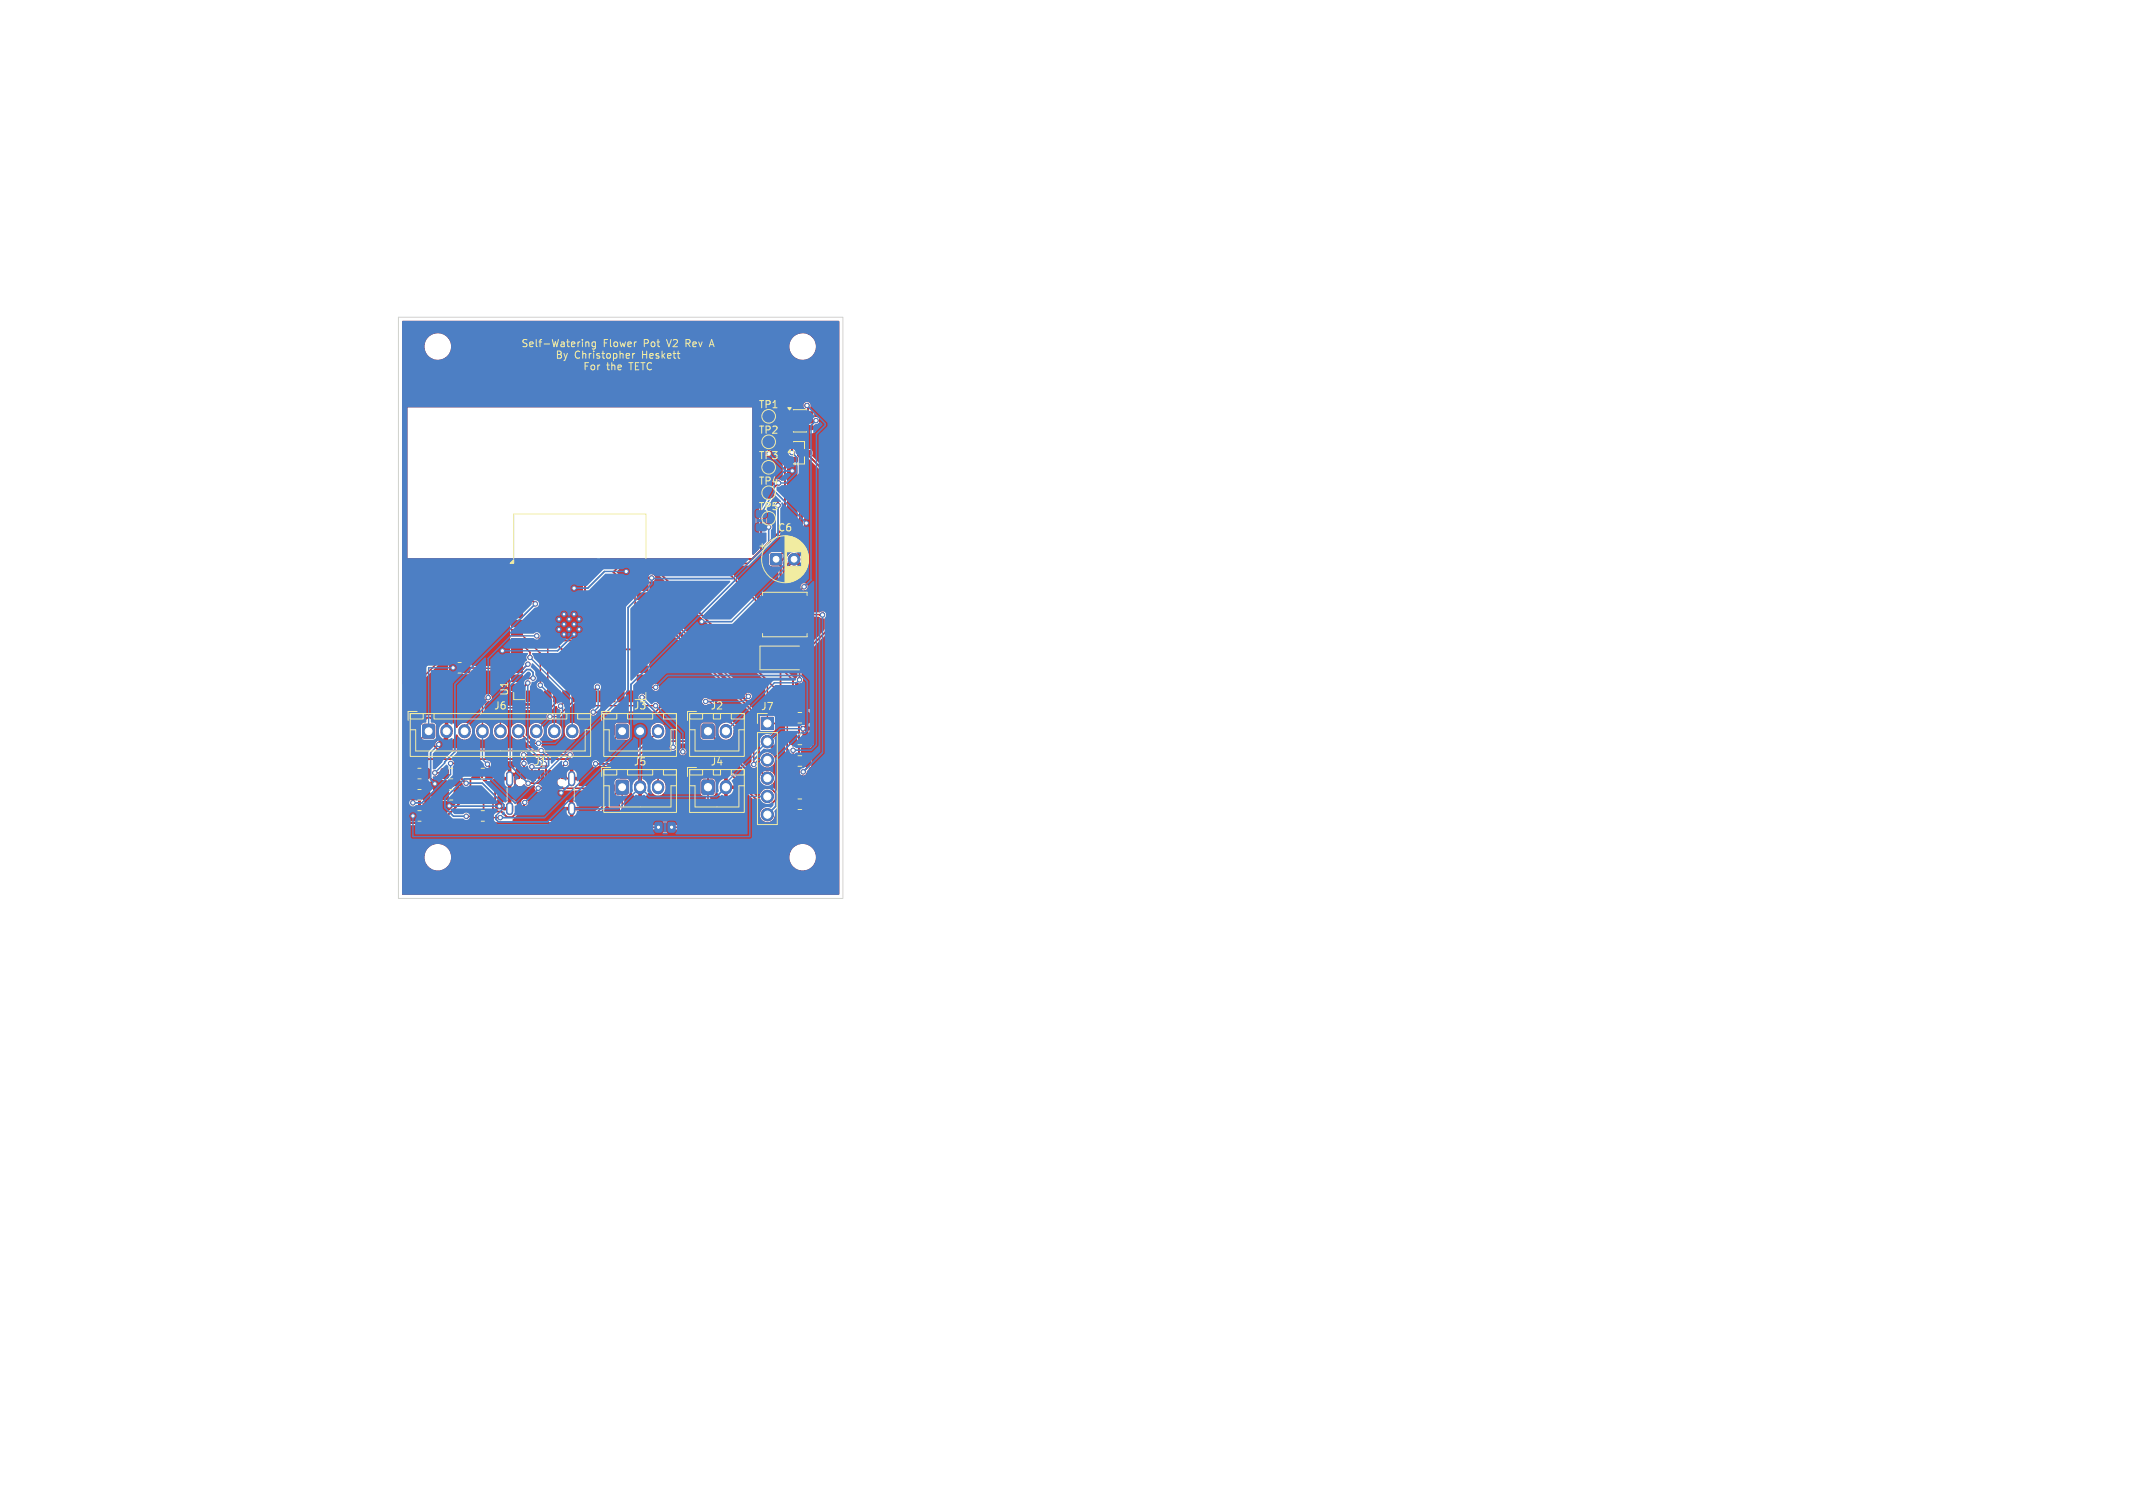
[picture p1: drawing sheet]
<svg xmlns="http://www.w3.org/2000/svg" width="297mm" height="210mm" viewBox="0 0 297 210" stroke-linecap="round" stroke-linejoin="round" font-family="sans-serif">
<defs><g id="words">
<g font-size="1.4" fill="#f2eda1">
<text x="72.6" y="48.4">Self-Watering</text>
<text x="77.3" y="50">By</text>
<text x="80" y="50">Christopher</text>
<text x="81.2" y="51.6">For</text>
<text x="84" y="48.4">Flower</text>
<text x="84.4" y="51.6">the</text>
<text x="87.6" y="51.6">TETC</text>
<text x="89.4" y="50">Heskett</text>
<text x="89.6" y="48.4">Pot</text>
<text x="93" y="48.4">V2 Rev</text>
<text x="99.1" y="48.4">A</text>
<text x="105.5" y="57.1">TP1</text>
<text x="105.5" y="60.6">TP2</text>
<text x="105.5" y="67.7">TP4</text>
<text x="108.2" y="74.2">C6</text>
<text x="68.7" y="99">J6</text>
<text x="71" y="97" transform="rotate(-90 71 97)">U1</text>
<text x="88.1" y="99">J3</text>
<text x="98.8" y="99">J2</text>
<text x="105.9" y="99.1">J7</text>
<text x="88.1" y="106.8">J5</text>
<text x="98.8" y="106.8">J4</text>
</g>
<g font-size="1.4" fill="#fff">
<text x="105.5" y="64.2">TP3</text>
<text x="105.5" y="71.3">TP5</text>
<text x="74.3" y="106.8">J1</text>
</g>
</g></defs>
<g fill="#c83434" stroke="#c83434" stroke-width=".14">
<path d="M65.9 113l.7-.1 .2 .2v1l-.1 .2h-.6l-.3-.1z"/>
<path d="M67.7 113l.7-.1 .2 .2 .1 1-.2 .2h-.6l-.3-.1z"/>
<path d="M71.8 107.3h.4l.2 .1v.9l-.1 .1-.5-.1z"/>
<path d="M72.6 107.3h.4l.2 .1v.9l-.1 .1-.5-.1z"/>
<path d="M73.9 107.3l.3 .1-.1 1h-.2z"/>
<path d="M74.9 107.3l.3 .1-.1 1h-.2z"/>
<path d="M75.4 107.3l.3 .1-.1 1h-.2z"/>
<path d="M76.4 107.3l.3 .1-.1 1h-.2z"/>
<path d="M77.4 107.3h.4l.2 .1v.9l-.1 .1-.5-.1z"/>
<path d="M78.2 107.3h.4l.2 .1v.9l-.1 .1-.5-.1z"/>
<path d="M76.9 107.3l.3 .1-.1 1h-.2z"/>
<path d="M75.9 107.3l.3 .1-.1 1h-.2z"/>
<path d="M74.4 107.3l.3 .1-.1 1h-.2z"/>
<path d="M73.4 107.3l.3 .1-.1 1h-.2z"/>
<path d="M57.1 113l.7-.1 .2 .2v1l-.1 .2h-.7l-.2-.1z"/>
<path d="M58.9 113l.7-.1 .2 .2v1l-.1 .2h-.6l-.3-.1z"/>
<path d="M97.8 108.7l.2-.1 1.4 .1v.2v1.7h-.2h-1.4l-.1-.2z"/>
<path d="M106.1 90.8l.2-.1 2.2 .1 .1 .2-.1 1.5h-.2h-2.2v-.2z"/>
<path d="M110.1 90.8l.2-.1 2.2 .1 .1 .2-.1 1.5h-.2h-2.2v-.2z"/>
<path d="M97.8 100.9l.2-.1 1.4 .1v.2v1.7h-.2h-1.4l-.1-.2z"/>
<path d="M62.6 92.4l.8-.1 .2 .2v1l-.2 .2h-.6l-.2-.2z"/>
<path d="M64.5 92.4l.7-.1 .2 .2v1l-.1 .2h-.7l-.2-.2z"/>
<path d="M85.9 108.7h.1h1.4l.1 .2-.1 1.6-.2 .1-1.3-.1-.1-.1z"/>
<path d="M71.2 78.8h1.5v.9h-1.5z"/>
<path d="M71.2 80h1.5v.9h-1.5z"/>
<path d="M71.2 81.3h1.5v.9h-1.5z"/>
<path d="M71.2 82.6h1.5v.9h-1.5z"/>
<path d="M71.2 83.9h1.5v.9h-1.5z"/>
<path d="M71.2 85.1h1.5v.9h-1.5z"/>
<path d="M71.2 86.4h1.5v.9h-1.5z"/>
<path d="M71.2 87.7h1.5v.9h-1.5z"/>
<path d="M71.2 88.9h1.5v.9h-1.5z"/>
<path d="M71.2 90.2h1.5v.9h-1.5z"/>
<path d="M71.2 91.5h1.5v.9h-1.5z"/>
<path d="M71.2 92.7h1.5v.9h-1.5z"/>
<path d="M71.2 94h1.5v.9h-1.5z"/>
<path d="M71.2 95.3h1.5v.9h-1.5z"/>
<path d="M73.3 96.2h.9v1.5h-.9z"/>
<path d="M74.6 96.2h.9v1.5h-.9z"/>
<path d="M75.8 96.2h.9v1.5h-.9z"/>
<path d="M77.1 96.2h.9v1.5h-.9z"/>
<path d="M78.4 96.2h.9v1.5h-.9z"/>
<path d="M79.6 96.2h.9v1.5h-.9z"/>
<path d="M80.9 96.2h.9v1.5h-.9z"/>
<path d="M82.2 96.2h.9v1.5h-.9z"/>
<path d="M83.5 96.2h.9v1.5h-.9z"/>
<path d="M84.7 96.2h.9v1.5h-.9z"/>
<path d="M86 96.2h.9v1.5h-.9z"/>
<path d="M87.3 96.2h.9v1.5h-.9z"/>
<path d="M88.7 95.3h1.5v.9h-1.5z"/>
<path d="M88.7 94h1.5v.9h-1.5z"/>
<path d="M88.7 92.7h1.5v.9h-1.5z"/>
<path d="M88.7 91.5h1.5v.9h-1.5z"/>
<path d="M88.7 90.2h1.5v.9h-1.5z"/>
<path d="M88.7 88.9h1.5v.9h-1.5z"/>
<path d="M88.7 87.7h1.5v.9h-1.5z"/>
<path d="M88.7 86.4h1.5v.9h-1.5z"/>
<path d="M88.7 85.1h1.5v.9h-1.5z"/>
<path d="M88.7 83.9h1.5v.9h-1.5z"/>
<path d="M88.7 82.6h1.5v.9h-1.5z"/>
<path d="M88.7 81.3h1.5v.9h-1.5z"/>
<path d="M88.7 80h1.5v.9h-1.5z"/>
<path d="M88.7 78.8h1.5v.9h-1.5z"/>
<path d="M77.3 85h3.9v3.9h-3.9z"/>
<path d="M106 99.9h1.7v1.7h-1.7z"/>
<path d="M57.1 107.1l.7-.1 .2 .2v1l-.1 .2h-.7l-.2-.1z"/>
<path d="M58.9 107.1l.7-.1 .2 .2v1l-.1 .2h-.6l-.3-.1z"/>
<path d="M110 99.3l.7-.1 .2 .2v1l-.1 .3h-.6l-.3-.2z"/>
<path d="M111.9 99.3l.7-.1 .2 .2v1l-.1 .3h-.6l-.3-.2z"/>
<path d="M106 83h2.4v5.1h-2.4z"/>
<path d="M110.2 83h2.3v5.1h-2.3z"/>
<path d="M109.6 57.4h1.2l.1 .5-.1 .1-1.1-.1-.1-.1z"/>
<path d="M109.6 58.3h1.2l.1 .5-.1 .1h-1.1l-.1-.1z"/>
<path d="M109.6 59.3h1.2l.1 .5-.1 .1-1.1-.1-.1-.1z"/>
<path d="M111.9 59.3h1.2l.1 .5-.2 .1-1.1-.1v-.1z"/>
<path d="M111.9 58.3h1.2l.1 .5-.2 .1h-1.1v-.1z"/>
<path d="M111.9 57.4h1.2l.1 .5-.2 .1-1.1-.1v-.1z"/>
<path d="M110 105.3h.7l.2 .1v1.1l-.1 .2h-.6l-.3-.1z"/>
<path d="M111.9 105.3h.7l.2 .1v1.1l-.1 .2h-.6l-.3-.1z"/>
<path d="M85.9 100.9h.1h1.4l.1 .2-.1 1.6-.2 .1-1.3-.1-.1-.1z"/>
<path d="M110 102.3l.7-.1 .2 .2v1l-.1 .3h-.6l-.3-.2z"/>
<path d="M111.9 102.3l.7-.1 .2 .2v1l-.1 .3h-.6l-.3-.2z"/>
<path d="M109.6 61.8h1.4v.5l-.1 .1h-1.2l-.1-.1z"/>
<path d="M109.6 63.7h1.4v.5l-.1 .1h-1.2l-.1-.1z"/>
<path d="M111.5 62.8h1.3l.1 .5-.1 .1-1.2-.1-.1-.1z"/>
<path d="M61.5 107.1l.7-.1 .2 .2v1l-.1 .2h-.7l-.2-.1z"/>
<path d="M63.3 107.1l.7-.1 .2 .2v1l-.1 .2h-.6l-.3-.1z"/>
<path d="M58.9 100.9h.2h1.4v.2v1.6l-.2 .1-1.4-.1-.1-.1z"/>
<path d="M65.9 107.1l.7-.1 .2 .2v1l-.1 .2h-.6l-.3-.1z"/>
<path d="M67.7 107.1l.7-.1 .2 .2 .1 1-.2 .2h-.6l-.3-.1z"/>
<path d="M57.1 110.1l.7-.1 .2 .1v1l-.1 .3h-.7l-.2-.2z"/>
<path d="M58.9 110.1l.7-.1 .2 .1v1l-.1 .3h-.6l-.3-.2z"/>
<path d="M61.5 110.1l.7-.1 .2 .1v1l-.1 .3h-.7l-.2-.2z"/>
<path d="M63.3 110.1l.7-.1 .2 .1v1l-.1 .3h-.6l-.3-.2z"/>
<path d="M107.3 77.2l.2-.1 1.3 .1 .1 .1-.1 1.3-.2 .1-1.3-.1v-.2z"/>
<path d="M110 111.3h.7l.2 .1v1.1l-.1 .2h-.6l-.3-.1z"/>
<path d="M111.9 111.3h.7l.2 .1v1.1l-.1 .2h-.6l-.3-.1z"/>
<circle cx="107" cy="61.5" r=".75"/>
<circle cx="107" cy="58" r=".75"/>
<circle cx="107" cy="65.1" r=".75"/>
<circle cx="107" cy="72.2" r=".75"/>
<circle cx="77.8" cy="86.2" r=".3"/>
<circle cx="77.8" cy="87.6" r=".3"/>
<circle cx="78.5" cy="85.5" r=".3"/>
<circle cx="78.5" cy="86.9" r=".3"/>
<circle cx="78.5" cy="88.3" r=".3"/>
<circle cx="79.2" cy="86.2" r=".3"/>
<circle cx="79.2" cy="87.6" r=".3"/>
<circle cx="79.9" cy="85.5" r=".3"/>
<circle cx="79.9" cy="86.9" r=".3"/>
<circle cx="79.9" cy="88.3" r=".3"/>
<circle cx="80.6" cy="86.2" r=".3"/>
<circle cx="80.6" cy="87.6" r=".3"/>
<circle cx="106.8" cy="103.3" r=".85"/>
<circle cx="106.8" cy="105.8" r=".85"/>
<circle cx="106.8" cy="108.4" r=".85"/>
<circle cx="106.8" cy="110.9" r=".85"/>
<circle cx="106.8" cy="113.4" r=".85"/>
<circle cx="107" cy="68.6" r=".75"/>
<circle cx="110.6" cy="77.9" r=".8"/>
<circle cx="79.4" cy="105.1" r=".3"/>
<circle cx="72.9" cy="105.1" r=".3"/>
<circle cx="78.8" cy="106.3" r=".3"/>
<circle cx="73" cy="106.3" r=".3"/>
<circle cx="110.3" cy="65.6" r=".3"/>
<circle cx="97.7" cy="86.6" r=".3"/>
<circle cx="61.1" cy="103.7" r=".3"/>
<circle cx="87.2" cy="79.6" r=".3"/>
<circle cx="79.9" cy="81.9" r=".3"/>
<circle cx="60.6" cy="109.2" r=".3"/>
<circle cx="111.8" cy="101.5" r=".3"/>
<circle cx="78.1" cy="110.4" r=".3"/>
<circle cx="112.3" cy="72.9" r=".3"/>
<circle cx="62.6" cy="112.2" r=".3"/>
<circle cx="69.5" cy="112.3" r=".3"/>
<circle cx="70" cy="90.6" r=".3"/>
<circle cx="63.1" cy="93" r=".3"/>
<circle cx="91.7" cy="115.2" r=".3"/>
<circle cx="110.4" cy="104.5" r=".3"/>
<circle cx="112.4" cy="56.5" r=".3"/>
<circle cx="111.8" cy="107.5" r=".3"/>
<circle cx="112" cy="81.7" r=".3"/>
<circle cx="114.5" cy="85.6" r=".3"/>
<circle cx="113.6" cy="58.6" r=".3"/>
<circle cx="111.3" cy="94.7" r=".3"/>
<circle cx="73.5" cy="109.1" r=".3"/>
<circle cx="74.2" cy="94.4" r=".3"/>
<circle cx="73.1" cy="111.8" r=".3"/>
<circle cx="57.5" cy="111.8" r=".3"/>
<circle cx="62.7" cy="106.3" r=".3"/>
<circle cx="74.9" cy="109.8" r=".3"/>
<circle cx="73.5" cy="95.1" r=".3"/>
<circle cx="75.8" cy="106.4" r=".3"/>
<circle cx="75.4" cy="104.5" r=".3"/>
<circle cx="74" cy="106.8" r=".3"/>
<circle cx="82.9" cy="106.4" r=".3"/>
<circle cx="69.7" cy="113.9" r=".3"/>
<circle cx="95.1" cy="104.7" r=".3"/>
<circle cx="93.5" cy="115.2" r=".3"/>
<circle cx="91.3" cy="98.3" r=".3"/>
<circle cx="82.6" cy="99.2" r=".3"/>
<circle cx="89.4" cy="97.1" r=".3"/>
<circle cx="93.7" cy="104.1" r=".3"/>
<circle cx="83.2" cy="95.7" r=".3"/>
<circle cx="75.2" cy="95.4" r=".3"/>
<circle cx="73.8" cy="91.6" r=".3"/>
<circle cx="76.6" cy="99.8" r=".3"/>
<circle cx="78.1" cy="98.3" r=".3"/>
<circle cx="75" cy="103.5" r=".3"/>
<circle cx="57.5" cy="113.6" r=".3"/>
<circle cx="91.3" cy="95.7" r=".3"/>
<circle cx="108.3" cy="70.4" r=".3"/>
<circle cx="64.9" cy="109.1" r=".3"/>
<circle cx="110.3" cy="63" r=".3"/>
<circle cx="108.4" cy="67.3" r=".3"/>
<circle cx="60.6" cy="107.6" r=".3"/>
<circle cx="74.5" cy="84.1" r=".3"/>
<circle cx="90.7" cy="80.5" r=".3"/>
<circle cx="64.9" cy="113.7" r=".3"/>
<circle cx="107" cy="73.4" r=".3"/>
<circle cx="73.5" cy="92.5" r=".3"/>
<circle cx="67.9" cy="106.4" r=".3"/>
<circle cx="74.7" cy="88.6" r=".3"/>
<circle cx="68" cy="97.2" r=".3"/>
<circle cx="98.3" cy="97.7" r=".3"/>
<circle cx="105" cy="106.5" r=".3"/>
<circle cx="104.2" cy="97" r=".3"/>
</g>
<path d="M71 107.9v1.1M71 112.2v.8M79.6 107.9v1.1M79.6 112.2v.8" fill="none" stroke="#c83434" stroke-width="1"/>
<g fill="none" stroke="#c83434" stroke-width="1.7">
<path d="M62.2 101.7v.3M64.7 101.7v.3M67.2 101.7v.3M69.7 101.7v.3M72.2 101.7v.3M74.7 101.7v.3M77.2 101.7v.3M79.7 101.7v.3M89.1 101.7v.3M89.1 109.5v.3M91.6 101.7v.3M91.6 109.5v.3"/>
<path d="M101.1 101.7v.3M101.1 109.5v.3"/>
</g>
<g fill="none" stroke="#c83434" stroke-width=".2">
<path d="M107 58l1-.9h2.9l.5 .4v4.9l-.3 .3v.7l.6 .6v10.3l-3.6 3.6 .6 .6M110.2 59.6h.1M110.2 57.7h-.3l-.6 .6v15l-5.2 5.2h-33.2v1.5l.5 .5M111.2 57.3v1l-.3 .3h-.7v1M112.4 56.5l.1 .1v1.1M112.5 59.6h.7l.3-.3h.6l.1-.2v-2.5l-1.6-1.6h-5.7l-.9 .9v4.6l1 1v1.7M113.6 58.6h-1.1M72 79.2h1.2l6 6.1v1.6M86.6 78.5l-1.2 1.2 3 3v7.7h-10.2l-1.2-1.2M87.2 79.6h1.9l.4-.4h.9l7.3 7.4M90.5 78.5l19.1 19.1v13.6l.8 .8M100.1 78.5l7.1 7.1"/>
<path d="M104.8 77.8h-21.1l-2.2 2.2v9.2h-4.5M107 72.2v1.2M107 65.1l-1 1v10.5M107 68.6l1.3 1.3M107 68.6h.1M108.4 67.3l-1.4 1.3M110.3 64v1.6M110.3 64h.1M110.3 62.1h.1M110.3 62.1v.9M111.2 62.6v.9M111.4 63.7v11.8l-2.7 2.7v17.9l2.5 2.5v14.1l-.3 .3h-2.6v-2.3l-1-.9h-.8l-7.9-8"/>
<path d="M112.2 63.1l2.9 2.9v21.8l-3.8 3.8v3.1M112.3 72.9v3.3l-1.7 1.7M62.2 98.4v4.2l-1.1 1.1M64.9 93l7.9 .2M68 97.2l-.8 .7v3.9M69.7 99.4v2.4M71.4 80.5h1.4l4.2 4.2v4.5M71.4 80.5l-15.1 15.2v18.2l.7 .7h24.6l5-5v5.6h5.1M72 88.1h.4l2.8 2.9v4.4M72 89.4h.3l1.5 1.4v.8M72 81.8h-.6l-14.7 14.7v16.3l.8 .8M72 83h1.5l1 1.1"/>
<path d="M72 93.2h.8M73.5 95.1l-.6 .6h-.9M73.5 92.5l-.7 .7M74.2 94.4v.1M74.2 94.5h-2.2M74.7 88.6l1.6 1.5v6.9M77.6 97v.7l-.9 .9h-6.2M78.8 97v.6l-.7 .7M79.9 81.9v3.6M79.9 81.9h.1M80.1 97v.4l-2.4 2.4h-1.1M81.4 97v.9l.3 .4h9.6"/>
<path d="M83.2 95.7l-.6 .5v.8M89.4 97.1h1.6l.9 .9v.5l-.7 .7h-8.6M89.5 80.5h1.2M89.5 84.3h.5l15.7 15.7v7.2l1.1 1.2M89.5 83h.8l13.9 14M91.3 95.7h-1.8M98.3 97.7h.5l6.2 6.1v2.7M106.8 94.8v6h2.6l.2 .1M108.7 90.3l-1.4 1.3 3.1 3.1v5.3l.8 .8M112 81.7l-.6 .6v3.3h3.1M112.3 100v3M57.5 110.7v1.1"/>
<path d="M57.5 110.7h.1M59.3 107.7l1.2 1.3v1.8l.9 .9h1.3l1-1M59.3 113.6h-.5l-.3 .3M59.7 101.8l-1.2 1.2v11.1l-.5 .5M60.5 109.2l-1.2 1.2v.3M60.5 107.6h1.3l.1 .1M61.9 113.6l-1 1M62.1 111.7v.1l.4 .4M62.7 106.3h3.7l.7 .7v1.4l.3 .3h.3l1.3 1.3v1.4l-.4 .3v.9l.5 .4h.7l.8 .8h.7l1.8-1.8v-.2M64.9 109.1l-1.2-1.2v-.2l-1.8 1.9v1.1M66.3 113.6l-1.4 .1M66.3 107.7l-.8 .8v1.9l-4.3 4.2"/>
<path d="M67.3 111.5v2.7l-.4 .4M67.9 106.4l.2 .3v1M68.1 113.6l.3 .3h1.3M69.5 112.3l.4 .3h1.1v-4.2l.5-.5h.6l-.4 .3v1l1.2 1.2h5.2l1.5 1.5v.7M72.2 101.8l1.7 1.7h1.1M72.9 105.1h6.5M72.9 106.3v2M74 106.8v1.1M74.5 107.9v.7l-.5 .5M75 107.1v.8M75.4 104.5h-14.3l-.6-.6v-.5l.4-.3v-2.2l-1-1h-.4l-2 2v5.8M75.5 107.9v.6l-.6 .6h-1.4"/>
<path d="M75.8 106.4l.2 .2v1.3M77 107.9v.6l-1.3 1.3h-.8M77.7 107.9l-.2 .1v1.2l.6 .6h6.3l6.5-6.6h6.3l8.8 8.9h1.3l.7-.7v-1M78.5 107.9l.6 .5h.5M78.8 106.3l-1.1 1.1v.9M86.6 101.8l-3.9 3.9h-23.1l-1.3 1.3v7.3M91.6 101.8l-4.5 4.6h-4.2M93.7 104.1l-2.1 2.1v3.4M95.1 104.7l3.5 3.5v7h-5.1M110.4 103h-.8M110.4 104.5v1.5M110.4 106h.1"/>
<path d="M111.8 101.5v1l1.3 1.3v4.4l-.8 .8v3M112.3 106v1l-.5 .5"/>
</g>
<g fill="#c83434">
<path d="M56 44.7h60.7l.2 .1-.1 79.8h-60.8v-5.3h3.1a1.85 1.85 0 0 0 1.9 1.9 1.85 1.85 0 0 0 1.8-1.9h47.1v.2a1.85 1.85 0 0 0 2.8 1.5 1.85 1.85 0 0 0 0-3.2 1.85 1.85 0 0 0-2.8 1.5h-47.1v-.3a1.85 1.85 0 0 0-2-1.5 1.85 1.85 0 0 0-1.7 1.8h-3.1v-5l.1-.1 .9 .7h24.7l4.1-4.1h.4l.1 .1v4.3l.1 .2 4.9 .1a.51 .51 0 0 0 .8 0 .51 .51 0 0 0-.1-.7 .51 .51 0 0 0-.8 .1h-4.2l-.1-4 .2-.1a.5 .5 0 0 0 .6-.4l.1-.1h.1a1.37 1.37 0 0 0 1 .8v-1.1l.2 .1 .3-.1v1.1a1.69 1.69 0 0 0 1.1-1h.1a1.08 1.08 0 0 0 1.4 .7 1.08 1.08 0 0 0 .7-1.4 1.49 1.49 0 0 0-.8-1l.1-2.1 1.6-1.7a.59 .59 0 0 0 .6-.3 .59 .59 0 0 0-.1-.7l.1-.1 2.9 .1 4.4 4.4v.1l-.2 .1v1h-.5v-1a1.72 1.72 0 0 0-1.1 .8l-.1-.2a.53 .53 0 0 0-.7-.4l-.1-.4-3.2-3.3a.52 .52 0 0 0-.6-.5 .52 .52 0 0 0-.4 .6 .52 .52 0 0 0 .6 .4l3 3v.2a.58 .58 0 0 0-.7 .4v1.7a.56 .56 0 0 0 .7 .4l.1 3.9-4.4 .1a.52 .52 0 0 0-.8 0 .52 .52 0 0 0 .1 .8 .52 .52 0 0 0 .8-.2l4.8-.1 .1-.2v-4.2l.1-.2a.5 .5 0 0 0 .6-.3l.1-.2h.1a1.37 1.37 0 0 0 1 .8v-1h.5l.1 1a1.35 1.35 0 0 0 1-1.2h-.9v-.5h.9v-.3l.2-.1 3.2 3.3 .4 .1 .1 .1a1.07 1.07 0 0 0 .1 1.9 1.07 1.07 0 0 0 1.5-1.1h3l.5-.3 .5 .2h.7a.79 .79 0 0 0 .7-.9h-.7v.9h-.6l.1-1.4h1.2v-.3a.74 .74 0 0 0-.7-.7v1h-.5v-1l-.5 .1-.1-.1 .1-2.8a.58 .58 0 0 0 .8-.6l.6-.9v-1.1l-.1-.2-.2-.1h-.7l-.4 .1-.1-1 .2-.1 .9 .1a.78 .78 0 0 0 .7-1h-.7v1h-.6l.1-1.5h1.2v-.3a.74 .74 0 0 0-.7-.7v1h-.5v-1l-.5 .1-.1-.7 1.1 .1a.78 .78 0 0 0 .7-1h-.7v1h-.6l.1-1.5h1.2v-.3a.74 .74 0 0 0-.7-.7v1h-.5v-1l-.5 .1-.1-.4-.8-.8v-2.5l.1-.1h.1a.52 .52 0 0 0 .8 0 .52 .52 0 0 0-.1-.8v-1.4l.9-.1 .3-.3-.1-1.8 2.7-2.7v-22l-2.3-2.4v-.6l-.1-.3-1.2-.1-.1-.1v-2h1.4l.3-.2 .3-.4h-.9v.6h-.5v-.7l.2-.1 .1-.3h1.1v-.2a.54 .54 0 0 0 .4-.7 .54 .54 0 0 0-.7-.4v-.5a.58 .58 0 0 0-.6-.4v-.4a.51 .51 0 0 0-.3-.7 .51 .51 0 0 0-.6 .3 .51 .51 0 0 0 .3 .7l-.1 .1-.4 .2-.7-.5h-3.1l-.4 .3a.96 .96 0 0 0-1.4 .8 .96 .96 0 0 0 1.2 1 .96 .96 0 0 0 .6-1.4l.2-.1h1.2l.1 .1v.3l-.4 .4v8.6l-.2 .1a.55 .55 0 0 0-.6-.1 .55 .55 0 0 0-.3 .6l-.4 .4a1.32 1.32 0 0 0-1.2 .1v-1.6l.4-.3a.96 .96 0 0 0 1.3-.9 .96 .96 0 0 0-1.2-1 .96 .96 0 0 0-.6 1.4l-.5 .6v10.3l-.9 .9-.1-.2v-14.5h1.7a1.24 1.24 0 0 0 1.3 0l-.7-.7-.7 .7h-1.6v-1.2h1.1l.2 .8 .7-.7h.7l.7 .7a1.24 1.24 0 0 0 0-1.4l-.7 .7h-.7l-.7-.7-.2 .6h-1.1v-.9h1.6l.7 .7 .7-.7a1.24 1.24 0 0 0-1.4 0h-1.6v-3.8h-48v21h26.4l.1 .2-.3 .3h-12.2l-.1 .2v1.6l.4 .5-.1 .1-14.7 14.7h-.1l-.1-.1v-47.1h3.1v.3a1.85 1.85 0 0 0 2 1.7 1.85 1.85 0 0 0 1.7-2h47.1v.3a1.85 1.85 0 0 0 2.8 1.4 1.85 1.85 0 0 0 0-3.1 1.85 1.85 0 0 0-2.8 1.4h-47.1v-.2a1.85 1.85 0 0 0-2-1.5 1.85 1.85 0 0 0-1.7 1.7h-3.1z"/>
<path d="M59.1 107.8h.5v1.1a.9 .9 0 0 0 .8-.8h.3l.3-.2 .2 .1a.51 .51 0 0 0 .4 .6h.5l.1 .2-.6 .7a.33 .33 0 0 1-.3 .4l-.1 .3v1l.1 .3 .3 .1h.7l.4-.3 .3 .4 .4 .2v.2l-1.3 1.2-.4 .1-.9 .9h-.7h-.1v-1.2l-.1-.2-.2-.2h-.8l-.1-.1v-.7h.8a.77 .77 0 0 0 .7-1h-.7v1h-.6l.1-1.5h1.2a.78 .78 0 0 0-.7-.9v.9h-.5v-.9l-.3-.1v-.4l.1-.1h.2z"/>
<path d="M68.3 106.1l4.1-.1 .2 .7-.1 .1h-.2v1.5l-.4 .2-.1-.4h-.5v-.3a.3 .3 0 0 0-.3-.2 .3 .3 0 0 0-.3 .1v-.8h.5v.7h.6v-.8l-.4 .2-.2-.1a1.04 1.04 0 0 0-1.2 1.3h.7v.5h-.7v.4l.2 .5 .5 .4v-.8a.3 .3 0 0 0 .5 0v.8l.4-.2 .3-.4h.1a.68 .68 0 0 0 1-.2 .71 .71 0 0 0 1.1 .2h.3a.98 .98 0 0 0 .3 .8l.3 .1 .4-.2 .5-.1 1.1-1.1 .2 .1 .1 .4 .7 .7h6.4l1-.9h.2v1.1l-4.1 4h-10h-.2l.1-.2 2-2h5.2v.3h.7v.5h-.7v.2l.2 .6 .6 .3v-.8a.3 .3 0 0 0 .4 0v.8l.6-.3 .2-.6v-.2h-.7v-.5h.7a1.01 1.01 0 0 0-.8-1.2v.8a.3 .3 0 0 0-.4 0v-.8l-.6 .4-.2 .5h-5.2h.1a.51 .51 0 0 0-.4-.9 .51 .51 0 0 0-.5 .8l-.4 .5h-.2a1.11 1.11 0 0 0-.8-1.3v.8a.3 .3 0 0 0-.5 0v-.8l-.5 .4-.2 .5v.3h.7v.5l-1.5-.2-.2-.2-.1-.6 .4-.5v-1.4l-1.1-1.2v-.1l.1-.1a.46 .46 0 0 0 .6-.4v-1l-.2-.2-.2-.2z"/>
<path d="M107.9 101.1h1.3l.1 .1v10l.4 .5v1h-1.1v-2.1l-1.2-1.2v-.1a1.07 1.07 0 0 0 .4-1.4 1.07 1.07 0 0 0-1.4-.5l-.4-.3 .1-.5a1.09 1.09 0 0 0 1.7-.2 1.09 1.09 0 0 0-.7-1.6l.1-.2 .4-.2-.6-.6 .3-.4 .7 .7a1.33 1.33 0 0 0 0-1.6l-.7 .7-.3-.4 .6-.6-.3-.2v-.1l.5-.1 .1-.1z"/>
<path d="M61.1 92.5h1.3v1l.1 .3 .3 .1h.6l.3-.1 .1-.3v-1l-.2-.4h-.9l-.2 .1-.1 .3h-1.3l9.7-9.7h.1l.2 .9v8.9l-.1 .2-5.3-.1-.1-.1a.45 .45 0 0 0-.4-.5h-.6l-.4 .2v1.2l.2 .4h1l.4-.6 5.2 .2 .1 .3v2.5l1.6 .1 .3-.1 .1 .1v1.3l.1 .2h2.4l1.1 .1-.2 .3h-6.1l-1 1-.1 1.4a1.2 1.2 0 0 0-.6 1.7 1.08 1.08 0 0 0 1.4 .5 1.08 1.08 0 0 0 .6-1.3 1.49 1.49 0 0 0-.7-1v-1.1l.7-.6h6l.8-.6 .2 .3 .3 .3v.1l-.5 .5h-.5a.53 .53 0 0 0-.7-.1 .53 .53 0 0 0 0 .8 .53 .53 0 0 0 .7-.1l.9-.1 2.1-2.1h1l.6 .7h.6a.27 .27 0 0 1-.1 .4 .53 .53 0 0 0 .3 .7 .53 .53 0 0 0 .7-.2l8.3-.1 .8-.8-.1-.8-1-1h-1.2l-.3-.1a.14 .14 0 0 1-.2-.2 .14 .14 0 0 1 .2-.1h.7l.2-.4h.4a.51 .51 0 0 0 .8 0 .51 .51 0 0 0-.1-.7 .51 .51 0 0 0-.8 .1h-.3l-.1-.3v-8.9v-.8l.2-.1 14.8 14.8-.1 3.6-.1-.1-6.2-6.2h-.4a.51 .51 0 0 0-.7-.1 .51 .51 0 0 0 0 .8 .51 .51 0 0 0 .7-.1l2.5 2.4v.2a1.11 1.11 0 0 0-1.1 1l.1 .7a1.08 1.08 0 0 0 1.3 .7 1.08 1.08 0 0 0 .8-1.3l.1-.1 2.3 2.3 .1 2.1a.54 .54 0 0 0-.2 .7 .54 .54 0 0 0 .8 .2l.1 .1 .1 .4 .4 .5-.2 .5h-.1l-5.9-5.9-.1-1.5-.1-.2-.3-.2h-1.3l-.2 .2-.2 .2v1.6l.2 .3 .2 .1 1.5 .1 6.8 6.8v.1a1.32 1.32 0 0 0-.4 1.2h-.2l-8.2-8.2-5-.1-.1-.1a1.33 1.33 0 0 0-.1-2 1.12 1.12 0 0 0-1.3 .2 1.12 1.12 0 0 0-.3 1.3v.1l-3.6 3.7h-3.7l-.2-.2v-.2l2.7-2.7h1.5l.3-.2 .1-1.7-.1-.3-.3-.1h-1.4l-.2 .1-.1 .2v1.5l-2.9 2.9h-2.7l-.1-.1a.55 .55 0 0 0-.3-.6 .55 .55 0 0 0-.7 .1h-2.9l-.2-.1a.68 .68 0 0 0-.4-.8v-.1a.62 .62 0 0 0-.2-.8 1.35 1.35 0 0 0 .5-1.4h.4v.5a1.08 1.08 0 0 0 1.3 .9 1.08 1.08 0 0 0 .8-1.4h.4v.5a1.08 1.08 0 0 0 1.3 .9 1.08 1.08 0 0 0 .8-1.4 1.06 1.06 0 0 0-1-1 1.06 1.06 0 0 0-1.1 1h-.4v-.2a1.06 1.06 0 0 0-1.1-.7 1.06 1.06 0 0 0-1 .9h-.4v-.2a1.08 1.08 0 0 0-1.4-.7 1.08 1.08 0 0 0-.7 1.4 1.31 1.31 0 0 0 .9 1l-.1 .1h-.4l-.8-.9a1.3 1.3 0 0 0-.5-1.5 1.16 1.16 0 0 0-1.5 .6 1.16 1.16 0 0 0 .7 1.6h.4l.5-.1 .9 .9h.9l.3 .2v.2h-13.6l-.5-.4v-.3l.4-.5 .7 .3v-1.1l.2 .1 .3-.1v1.1a1.66 1.66 0 0 0 1.2-1h.1a1.08 1.08 0 0 0 1.4 .7 1.08 1.08 0 0 0 .6-1.4h.4v.5a1.08 1.08 0 0 0 1.3 .9 1.08 1.08 0 0 0 .8-1.4 1.49 1.49 0 0 0-.7-1v-2.5l.4-.4a.53 .53 0 0 0 .6-.5 .53 .53 0 0 0-.6-.6 .53 .53 0 0 0-.5 .7l-.5 .6v2.8a1.16 1.16 0 0 0-.8 .9h-.4v-.2a1.07 1.07 0 0 0-1-.8 1.07 1.07 0 0 0-1 .8h-.2a1.47 1.47 0 0 0-1.1-1v1h-.2h-.3v-1l-.7 .3-1.1-1-.7-.1-2.2 2.2h-.2v-5.2z"/>
<path d="M62.3 109.6l1-1 .8 .1 .3 .3 .1 .3a.14 .14 0 0 1 0 .2 .14 .14 0 0 1-.2 0h-.3v1.1l-.4 .1-.1-.1v-1.1a.93 .93 0 0 0-.8 .5l-.4-.2z"/>
<path d="M79.4 109.2a.3 .3 0 0 0 .4 0v.2l-.1 .1h-.3z"/>
<path d="M79.3 106l3.1 .1a.56 .56 0 0 0 .3 .7 .56 .56 0 0 0 .7-.1h3.4l.1 .1-2.7 2.7h-3.6v-.8h-.7v-.5h.7a1.05 1.05 0 0 0-.8-1.3v.8a.3 .3 0 0 0-.4 0v-.8l-.3 .1-.1-.1 .1-.2a.55 .55 0 0 0 .1-.6z"/>
<path d="M86.3 108.2l4.7-4.6 2.3-.1a.31 .31 0 0 1-.1 .5v.2l-1.9 1.9v2.3l-.5 .4-.2 .4h-.1a1.47 1.47 0 0 0-1.1-1v1h-.2h-.3v-1a1.72 1.72 0 0 0-1.1 .8l-.1-.1a.46 .46 0 0 0-.4-.4h-.9l-.1-.1z"/>
<path d="M78.2 107.7l.2-.1 .1 .3h.2v.6l-.4-.2z"/>
<path d="M90.7 79.3h.2l15.6 15.6v4.7l-.7 .1-15.3-15.4v-.4l.1-.1 13.1 13.1a.53 .53 0 0 0 .5 .6 .53 .53 0 0 0 .5-.6 .53 .53 0 0 0-.6-.5l-13.6-13.6-.1-.4v-1.3l.1-.1a.52 .52 0 0 0 .7-.3 .52 .52 0 0 0-.4-.7l-.1-.1z"/>
<path d="M111.9 63.6h.4l2.5 2.5v19l-.7 .2h-1.3l-.1-2.3-.1-.2h-.8l-.1-.1a.56 .56 0 0 1 .6-.6 .52 .52 0 0 0-.2-.9 .52 .52 0 0 0-.7 .6l-.3 .4-.1 .6h-.8l-.2 .2v5.2l.2 .1h2.5v-2.3l.2-.1h1l.4 .2 .5 .1v1.4l-2.8 2.9h-1.8l-.3 .3v1.7l.3 .2 .8 .1v1.4l-.2 .4-1.8-1.8v-14.1l.1-.5h.2l.2 .4 .7-.7 .1 .3 .2 .1-.7 .7a1.29 1.29 0 0 0 1.5 0l-.7-.7 .2-.1 .2-.3 .6 .7a1.29 1.29 0 0 0 0-1.4l-.6 .6-.2-.2-.2-.1 .7-.7-.4-.2v-.1l.7-.9 .1-.8 .3-.5z"/>
<path d="M71.2 79h.5l.2-.2h.3v.2h1l.2-.2h8.7v.2l-.9 1v8.8l-3.9 .1-.1-4.4-4.2-4.2v-.2l.2-.3v-.3h-1.8l-.2-.1z"/>
<path d="M109.6 63.8h.7v.2l.3 .1v.7h.3l.2 .1v9.5l-2.4 2.4-1.3 .1-.3 .2v1.5l.3 .3 1 .1v3.7l-.1 .1h-2.3l-.2 .2v.5l-.1 .1-4.7-4.6v-.1l.1-.1 3.2-.1 5.3-5.3v-8.5l.1-.1h.4v-.5l-.5-.1z"/>
<path d="M85.9 79.6l.8-.8h1.4l.1 .2h1.2v.5h-1.2l.1 .4 .2 .3v1.9l-.2 .1-2.4-2.5z"/>
</g>
<path d="M71 107.9v1.1M71 112.2v.8M79.6 107.9v1.1M79.6 112.2v.8" fill="none" stroke="#4d7fc4" stroke-width="1"/>
<g fill="#4d7fc4" stroke="#4d7fc4" stroke-width=".14">
<path d="M97.8 108.7l.2-.1 1.4 .1v.2v1.7h-.2h-1.4l-.1-.2z"/>
<path d="M97.8 100.9l.2-.1 1.4 .1v.2v1.7h-.2h-1.4l-.1-.2z"/>
<path d="M85.9 108.7h.1h1.4l.1 .2-.1 1.6-.2 .1-1.3-.1-.1-.1z"/>
<path d="M106 99.9h1.7v1.7h-1.7z"/>
<path d="M85.9 100.9h.1h1.4l.1 .2-.1 1.6-.2 .1-1.3-.1-.1-.1z"/>
<path d="M58.9 100.9h.2h1.4v.2v1.6l-.2 .1-1.4-.1-.1-.1z"/>
<path d="M107.3 77.2l.2-.1 1.3 .1 .1 .1-.1 1.3-.2 .1-1.3-.1v-.2z"/>
<path d="M105.3 73h1.3l.1 .2v.6l-.2 .2-1.1-.1-.1-.2z"/>
<path d="M105.3 71.1h1.3l.1 .2v.6l-.2 .2-1.1-.1-.1-.2z"/>
<path d="M93.1 114.6l.7-.1 .2 .2v1l-.1 .2h-.7l-.2-.2z"/>
<path d="M91.2 114.6l.8-.1 .2 .2v1l-.2 .2h-.6l-.2-.2z"/>
<circle cx="77.8" cy="86.2" r=".3"/>
<circle cx="77.8" cy="87.6" r=".3"/>
<circle cx="78.5" cy="85.5" r=".3"/>
<circle cx="78.5" cy="86.9" r=".3"/>
<circle cx="78.5" cy="88.3" r=".3"/>
<circle cx="79.2" cy="86.2" r=".3"/>
<circle cx="79.2" cy="87.6" r=".3"/>
<circle cx="79.9" cy="85.5" r=".3"/>
<circle cx="79.9" cy="86.9" r=".3"/>
<circle cx="79.9" cy="88.3" r=".3"/>
<circle cx="80.6" cy="86.2" r=".3"/>
<circle cx="80.6" cy="87.6" r=".3"/>
<circle cx="106.8" cy="103.3" r=".85"/>
<circle cx="106.8" cy="105.8" r=".85"/>
<circle cx="106.8" cy="108.4" r=".85"/>
<circle cx="106.8" cy="110.9" r=".85"/>
<circle cx="106.8" cy="113.4" r=".85"/>
<circle cx="110.6" cy="77.9" r=".8"/>
<circle cx="79.4" cy="105.1" r=".3"/>
<circle cx="72.9" cy="105.1" r=".3"/>
<circle cx="78.8" cy="106.3" r=".3"/>
<circle cx="73" cy="106.3" r=".3"/>
<circle cx="110.3" cy="65.6" r=".3"/>
<circle cx="97.7" cy="86.6" r=".3"/>
<circle cx="61.1" cy="103.7" r=".3"/>
<circle cx="87.2" cy="79.6" r=".3"/>
<circle cx="79.9" cy="81.9" r=".3"/>
<circle cx="60.6" cy="109.2" r=".3"/>
<circle cx="111.8" cy="101.5" r=".3"/>
<circle cx="78.1" cy="110.4" r=".3"/>
<circle cx="112.3" cy="72.9" r=".3"/>
<circle cx="62.6" cy="112.2" r=".3"/>
<circle cx="69.5" cy="112.3" r=".3"/>
<circle cx="70" cy="90.6" r=".3"/>
<circle cx="63.1" cy="93" r=".3"/>
<circle cx="91.7" cy="115.2" r=".3"/>
<circle cx="110.4" cy="104.5" r=".3"/>
<circle cx="112.4" cy="56.5" r=".3"/>
<circle cx="111.8" cy="107.5" r=".3"/>
<circle cx="112" cy="81.7" r=".3"/>
<circle cx="114.5" cy="85.6" r=".3"/>
<circle cx="113.6" cy="58.6" r=".3"/>
<circle cx="111.3" cy="94.7" r=".3"/>
<circle cx="73.5" cy="109.1" r=".3"/>
<circle cx="74.2" cy="94.4" r=".3"/>
<circle cx="73.1" cy="111.8" r=".3"/>
<circle cx="57.5" cy="111.8" r=".3"/>
<circle cx="62.7" cy="106.3" r=".3"/>
<circle cx="74.9" cy="109.8" r=".3"/>
<circle cx="73.5" cy="95.1" r=".3"/>
<circle cx="75.8" cy="106.4" r=".3"/>
<circle cx="75.4" cy="104.5" r=".3"/>
<circle cx="74" cy="106.8" r=".3"/>
<circle cx="82.9" cy="106.4" r=".3"/>
<circle cx="69.7" cy="113.9" r=".3"/>
<circle cx="95.1" cy="104.7" r=".3"/>
<circle cx="93.5" cy="115.2" r=".3"/>
<circle cx="91.3" cy="98.3" r=".3"/>
<circle cx="82.6" cy="99.2" r=".3"/>
<circle cx="89.4" cy="97.1" r=".3"/>
<circle cx="93.7" cy="104.1" r=".3"/>
<circle cx="83.2" cy="95.7" r=".3"/>
<circle cx="75.2" cy="95.4" r=".3"/>
<circle cx="73.8" cy="91.6" r=".3"/>
<circle cx="76.6" cy="99.8" r=".3"/>
<circle cx="78.1" cy="98.3" r=".3"/>
<circle cx="75" cy="103.5" r=".3"/>
<circle cx="57.5" cy="113.6" r=".3"/>
<circle cx="91.3" cy="95.7" r=".3"/>
<circle cx="108.3" cy="70.4" r=".3"/>
<circle cx="64.9" cy="109.1" r=".3"/>
<circle cx="110.3" cy="63" r=".3"/>
<circle cx="108.4" cy="67.3" r=".3"/>
<circle cx="60.6" cy="107.6" r=".3"/>
<circle cx="74.5" cy="84.1" r=".3"/>
<circle cx="90.7" cy="80.5" r=".3"/>
<circle cx="64.9" cy="113.7" r=".3"/>
<circle cx="107" cy="73.4" r=".3"/>
<circle cx="73.5" cy="92.5" r=".3"/>
<circle cx="67.9" cy="106.4" r=".3"/>
<circle cx="74.7" cy="88.6" r=".3"/>
<circle cx="68" cy="97.2" r=".3"/>
<circle cx="98.3" cy="97.7" r=".3"/>
<circle cx="105" cy="106.5" r=".3"/>
<circle cx="104.2" cy="97" r=".3"/>
</g>
<g fill="none" stroke="#4d7fc4" stroke-width="1.7">
<path d="M62.2 101.7v.3M64.7 101.7v.3M67.2 101.7v.3M69.7 101.7v.3M72.2 101.7v.3M74.7 101.7v.3M77.2 101.7v.3M79.7 101.7v.3M89.1 101.7v.3M89.1 109.5v.3M91.6 101.7v.3M91.6 109.5v.3"/>
<path d="M101.1 101.7v.3M101.1 109.5v.3"/>
</g>
<g fill="none" stroke="#4d7fc4" stroke-width=".2">
<path d="M112.4 56.5l2.5 2.5v.2l-1.2 1.3v43.2l-.8 .8h-2.5M113.6 58.6l-.7 .7v21.5l-.9 .9M87.2 79.6h-3l-2.4 2.3h-1.9M106 73.5l1-.1v2.2l-5 5h-11.2l-.1-.1v.8l-3.2 3.3v11.6l-15.7 15.7-3.5-3.4h-3.6l-2.8 2.7v1.3l1.3 1.2h1.7M107 63.2l2.4 2.4M107.8 68.4l-1.8 3.2M107.8 68.4l4.5 4.5M108.3 70.4v4.4l-20.4 20.5v7.5l-11.7 11.7h-6.8l-.3-.4v-.5l1.1-1.1v-.4l-3-3h-2.3M110.3 63l.6 .7v2.1l-1.4 1.5h-1.1M110.3 65.6h-1l-1.5 1.4v1.4M110.6 77.9l-8.7 8.7h-4.2M63.1 93h-3.4v8.8"/>
<path d="M73.5 92.5h.1M73.5 92.5l-8.8 8.8v.5M73.5 95.1v8.9l2.3 2.2M73.8 91.6l5.9 5.8v4.4M74.2 94.4v-.8l-.4-.4h-.5l-2.3 2.3v11.1l2.5 2.5M74.5 84.1l-11.2 11.2v9.4l-2.8 2.9M74.7 88.6h-3.6l-3.1 3.1v5.5M75.2 95.4l2 2v4.4M76.6 99.8v.1l-1.9 1.9M78.1 98.3l.2 .3v3.9l-1 1h-2.3M79.9 88.3l-2.3 2.3h-7.7M83.2 95.7l.1 .1v2.7l-.7 .7"/>
<path d="M89.4 97.1v.1l4.3 4.4v2.5M91.3 98.3l3.8 3.8v2.6M91.3 95.7l1.6-1.6h18.7l.8 .8v6.8l-.3 .4h-.5l-3.6 3.6v6.6l-1.2 1.2M104.2 97l-.7 .7h-5.2M111.3 94.7l-.4 .4h-3.1l-6.7 6.7M114.5 85.6v19.2l-2.7 2.7M61.1 103.7l-1.2 1.1v3.8l.6 .6M62.5 112.2l7 .1M62.7 106.3v1.5l-3.9 4h-1.3M67.2 101.8v3.9l.7 .7M72.9 105.1v1.2M74.9 109.8v.1l-1.8 1.9"/>
<path d="M75.4 104.5l1 1v1.1l-.4 .4h-1.8M79.4 105.1l-.6 .6v.6M79.6 108.4v.6l-1.5 1.4M82.9 106.4v.4l-7 7.1h-6.2M89.1 101.8v7.8M89.1 109.6l-3 3h-6.5M106.8 110.9h-2.4v5.6h-46.9v-2.9M106.8 105.8h-1.2l-.6 .7M111.8 101.5h-3.1l-7.6 7.6v.5l-1.3 1.3h-9.4l-1.3-1.3"/>
</g>
<g fill="#4d7fc4">
<path d="M56 44.7h60.7l.2 .1-.1 79.8h-60.8v-5.3h3.1a1.85 1.85 0 0 0 1.9 1.9 1.85 1.85 0 0 0 1.8-1.9h47.1v.2a1.85 1.85 0 0 0 2.8 1.5 1.85 1.85 0 0 0 0-3.2 1.85 1.85 0 0 0-2.8 1.5h-47.1v-.3a1.85 1.85 0 0 0-2-1.5 1.85 1.85 0 0 0-1.7 1.8h-3.1v-18.2h2.6v1.5l.2 .3 .2 .1h1.3l.3-.1 .1-.3v-1.6a.56 .56 0 0 0-.7-.4v-7.2l2.7-.1a.51 .51 0 0 0 .8 0 .51 .51 0 0 0-.1-.7 .51 .51 0 0 0-.8 .1h-3l-.2 .2v7.7a.7 .7 0 0 0-.8 .5h-2.6v-19.3h23.4v.2a.54 .54 0 0 0 .4 .4 .54 .54 0 0 0 .6-.2h1.6l2.3-2.3h2.4a.53 .53 0 0 0 .8 .1 .53 .53 0 0 0 0-.8 .53 .53 0 0 0-.8 .1h-2.6l-2.3 2.3h-1.4l-.2-.1a.5 .5 0 0 0-.8 .3h-23.4v-25.1h.7v21h47.4l.2 .1-.1 .1-2.3 2.4-10.7-.1a.52 .52 0 0 0-.8-.1 .52 .52 0 0 0 0 .8v.3l-3.2 3.4-.1 11.5-6.2 6.2h-.1l-.1-.1a1.22 1.22 0 0 0-.7-1.5v-1.6h2.1a.52 .52 0 0 0 .5 .6 .52 .52 0 0 0 .5-.6l.5-.6v-2.5a.52 .52 0 0 0-.1-.7 .52 .52 0 0 0-.7 .1 .52 .52 0 0 0 .2 .8v2.1l-.3 .4a.51 .51 0 0 0-.6 .4h-2.1l-.1-1.9-5.6-5.5-.2-.6 .1-.2h3.6l2.1-2.1a.51 .51 0 0 0 .5-.5l.2-.2a.51 .51 0 0 0 .5-.5 .51 .51 0 0 0-.5-.5h-.2l.1-.3a.52 .52 0 0 0 .6-.5 .52 .52 0 0 0-.5-.6l-.2-.1a.51 .51 0 0 0-.5-.6 .51 .51 0 0 0-.5 .6l-.1 .1h-.2a.54 .54 0 0 0-.4-.6 .54 .54 0 0 0-.7 .4v.2a.52 .52 0 0 0-.7 .5 .52 .52 0 0 0 .6 .5l.1 .1v.3a.52 .52 0 0 0-.7 .5 .52 .52 0 0 0 .6 .5l.1 .1a.71 .71 0 0 0 .8 .7v.1l-1.3 1.3h-7.1l-.3-.2v-.1l1.2-1.1h3a.51 .51 0 0 0 .8 0 .51 .51 0 0 0-.1-.8 .51 .51 0 0 0-.7 .2h-3.2l-.1-.2 3.5-3.5a.51 .51 0 0 0 .5-.5 .51 .51 0 0 0-.6-.5 .51 .51 0 0 0-.4 .6l-10.9 10.9-.1 5.7-.1 .1a1.13 1.13 0 0 0-1.5 0 1.13 1.13 0 0 0-.2 1.5 1.08 1.08 0 0 0 1.7 .4l.1 .1v1.7l-2.3 2.5h-.4l-.1-.1v-2l.8-.8a.53 .53 0 0 0 .6-.5 .53 .53 0 0 0-.5-.5 .53 .53 0 0 0-.5 .6l-1 1v3.8l.8 1.1-1.7 1.8h-.8a.52 .52 0 0 0-.8 0 .52 .52 0 0 0 .1 .8 .52 .52 0 0 0 .7-.2l1-.1 4.1-4 .1-1.3a.58 .58 0 0 0-.3-1l.8-.9v-2.1l.1-.1h.1a1.09 1.09 0 0 0 1.4 .3 1.09 1.09 0 0 0 .5-1.3h.4v.5a1.33 1.33 0 0 0 .8 1v2.7l.5 .6a.52 .52 0 0 0 .5 .5 .52 .52 0 0 0 .5-.6 .52 .52 0 0 0-.6-.4l-.3-.3 .1-2.7a1.15 1.15 0 0 0 .5-1.7 1.15 1.15 0 0 0-1.7-.2l-.3 .6h-.4l-.2-.6 5.1-5.1 .1 .1v5l-.1 .1a1.09 1.09 0 0 0-1.2-.4 1.09 1.09 0 0 0-.8 .9 1.14 1.14 0 0 0 1 1.4 1.36 1.36 0 0 0 1-.4l.1 .1v3.9l.3 .4-.1 .2a.7 .7 0 0 0-.6 .6v1.4a.76 .76 0 0 0 .7 .5 .76 .76 0 0 0 .7-.6l.2 .1a.64 .64 0 0 0 1.1 0l.5 .4v.1l-1.8 1.7-3.2-3.2h-4l-2.9 2.9 .1 1.6 1.3 1.3h1.5a.53 .53 0 0 0 .7 .1 .53 .53 0 0 0 0-.8 .53 .53 0 0 0-.7 .1h-1.2l-.6-.7 .3-.1h6.1l.3 .2-.6 .7v.6l.6 .7h6.9l2.4-2.4 .2 .1v.6a.71 .71 0 0 0 .8 .6 .71 .71 0 0 0 .6-.7l6-.1 2.2-2.2h.1a1.55 1.55 0 0 0 1.2 0l.6 .5h9.4l.7-.5a1.06 1.06 0 0 0 1.6-.8v-.5l-.2-.7 2.3-2.4h.2a.54 .54 0 0 0 .6 .7 .54 .54 0 0 0 .5-.7l.2-.2 .2 .1a1.08 1.08 0 0 0 1.7 .4l.1 .2-.1 .8a1.08 1.08 0 0 0-1.6 .2 1.08 1.08 0 0 0 .5 1.6h.5l.6-.2 .1 .8-.1 .1a1.1 1.1 0 0 0-1.8 .5h-1.4l-.3 .2v5.3l-.1 .1h-9.8l-.2-.1 .2-.4v-1l-.1-.3-.3-.1h-.6l-.4 .2v1.2l.2 .4-.1 .1-.7-.1 .2-.4v-1l-.1-.3-.3-.1h-.7l-.3 .2v1.2l.2 .4-.2 .1h-33.1l-.1-.1v-2.1a.52 .52 0 0 0 0-.7 .52 .52 0 0 0-.8 0 .52 .52 0 0 0 .2 .8v2.4l.3 .3h46.9l.3-.3v-5.2l.1-.1h1a1.11 1.11 0 0 0 1.8 .5l.1 .1v.3l-.3 .4a1.06 1.06 0 0 0-1.6 .8 1.06 1.06 0 0 0 1.2 1.2 1.06 1.06 0 0 0 .8-1.5l.5-.7v-6.5l1.4-1.4a.27 .27 0 0 1 .3 .3 .55 .55 0 0 0 .9 .1h2.1l1-1v-17.7l.1-.1 .1 .1v18.5l-2.3 2.4a.52 .52 0 0 0-.6 .5 .52 .52 0 0 0 .7 .5 .52 .52 0 0 0 .4-.6l2.4-2.6v-18.7a.56 .56 0 0 0 .1-.8 .56 .56 0 0 0-.8 0l-.1-.1v-24.6l1.2-1.2v-.4l-2.3-2.4a.53 .53 0 0 0-.5-.6 .53 .53 0 0 0-.5 .5 .53 .53 0 0 0 .6 .5l.9 1-.2 .4-.1 .3-.5 .5v13.1v.1l-.4-.1-4.1-4.1 .1-.5h.4l.2-.1 .9-.1 1.5-1.6v-2.3l-.4-.5a.53 .53 0 0 0-.5-.6 .53 .53 0 0 0-.5 .6 .53 .53 0 0 0 .6 .5l.2 .2v1.2l-1 .3-2-2a.53 .53 0 0 0-.5-.6 .53 .53 0 0 0-.6 .5 .53 .53 0 0 0 .7 .5l1.7 1.8-1.4 1.4v1.4l-1.4 2.5-.7 .1-.3 .2v.9l.4 .3 1.1-.1 .2-.1 .1-.2v-.7l-.1-.3 1-1.9h.2l.8 .8a.33 .33 0 0 1-.5 .1 .55 .55 0 0 0-.4 .4 .55 .55 0 0 0 .1 .5v3.9l-.5 .5-.2-.1v-1.2a.58 .58 0 0 0 .1-.7 .58 .58 0 0 0-.6-.3l-.2-.1-1.1-.1-.4 .3v.8l.1 .2 .2 .1 1.3 .1v1.2l-1.8 1.8-.1 .1-.1-.2v-20.4h-48.7v-8.6h3.1v.3a1.85 1.85 0 0 0 2 1.7 1.85 1.85 0 0 0 1.7-2h47.1v.3a1.85 1.85 0 0 0 2.8 1.4 1.85 1.85 0 0 0 0-3.1 1.85 1.85 0 0 0-2.8 1.4h-47.1v-.2a1.85 1.85 0 0 0-2-1.5 1.85 1.85 0 0 0-1.7 1.7h-3.1z"/>
<path d="M113.3 59.3l.8-.5h.1l.3 .3-1.1 1.2-.2-.1z"/>
<path d="M109.3 65.9h.6l.2 .2-.7 .8h-.6l-.2-.1v-.2z"/>
<path d="M79.1 88.2h.3v.1v.1l-.3 .3-.1-.1z"/>
<path d="M91.1 80.9h10.5l.1 .1-13.7 13.8h-.2v-.1v-9.9l3.2-3.3z"/>
<path d="M68.3 91.8l1.1-1a.59 .59 0 0 0 1 .1h3l.1 .1v.2a.71 .71 0 0 0-.1 .8l-.3 .2-.1 .4-4.5 4.4-.2-.3z"/>
<path d="M77.5 98.7l.1-.1 .4 .3v2l-.5-.3z"/>
<path d="M71.4 95.6l2.1-2.1 .2 .1 .2 .2-.2 .6a.31 .31 0 0 1-.4 .3 .56 .56 0 0 0-.1 .9v5.3l-.2 .2a1.15 1.15 0 0 0-1.5-.2l-.2-.1z"/>
<path d="M74 92.4h.2l5.2 5.2v3l-.7 .5-.1-.1v-2.5a.61 .61 0 0 0-.3-.6 .61 .61 0 0 0-.7 .1l-.2-.8-1.6-1.7a.53 .53 0 0 0-.5-.6 .53 .53 0 0 0-.6 .6 .53 .53 0 0 0 .6 .5l1.6 1.5-.1 1.8a.59 .59 0 0 0-.7 .7l-.9 .8a1.07 1.07 0 0 0-1.2 .1h-.1l-.1-.1v-5.2l.2-.4a.31 .31 0 0 1 .4-.3 .56 .56 0 0 0 .1-.9v-.5l-.5-.5a.42 .42 0 0 1 0-.6z"/>
<path d="M63.7 95.4l3.8-3.8h.1l.1 .1v5a.64 .64 0 0 0 .1 1l-2.9 2.9a1.5 1.5 0 0 0-1.2 .5l-.1-.1z"/>
<path d="M75.7 101.2l.9-.9h.3a.38 .38 0 0 1-.4 .6 1.23 1.23 0 0 0 .4 2.1 .12 .12 0 0 1 .1 .1 .12 .12 0 0 1-.1 .1h-1.5l-.2-.2v-.1a1.08 1.08 0 0 0 .5-.8z"/>
<path d="M73.8 102.8l.1-.1 .7 .4a.64 .64 0 0 0 .4 1l-.2 .6h-.1l-.9-.8z"/>
<path d="M75.2 105.1l.3-.1 .5 .6a.16 .16 0 0 1 0 .3 .16 .16 0 0 1-.2-.1l-.6-.6z"/>
<path d="M104.8 105.7l1.5-1.5a1.09 1.09 0 0 0 1.3-.2 1.09 1.09 0 0 0 .2-1.2l1-1 2.5 .1-.1 .1-3.3 3.3h-.1a1.09 1.09 0 0 0-1-.5 1.09 1.09 0 0 0-1 .7h-.3l-.5 .5a.14 .14 0 0 1-.2-.1 .14 .14 0 0 1 0-.2z"/>
<path d="M75.5 103.9l1.9-.1 1.3-1.3a1.7 1.7 0 0 0 1.3 .5v.2l-3.2 3.2-.1-.2v-.8l-.8-.8a.57 .57 0 0 0-.4-.6z"/>
<path d="M71.7 107.9l.2-.1 .4 .5-.5 .4-.1-.1z"/>
<path d="M60.3 108.2v-.1a.58 .58 0 0 0 .8-.6l1-1h.2l.1 .2v1l-1.2 1.2-.1 .1-.4-.3-.3-.1-.1-.2z"/>
<path d="M71.3 102.8h.1a1.32 1.32 0 0 0 1.7-.2l.1 .1v1.4l2.1 2.1v.4l-.7 .1a.69 .69 0 0 0-1.1-.2l-.3-.6v-.3a.53 .53 0 0 0 .1-.8 .53 .53 0 0 0-.8 0 .53 .53 0 0 0 .1 .8v.3a.53 .53 0 0 0 0 .8 .53 .53 0 0 0 .8-.1l.1 .1a.57 .57 0 0 0 .8 .6h1.4l.1 .1-1.6 1.6-.2-.1a.61 .61 0 0 0-.6-.4l-2.1-2.1z"/>
<path d="M108.8 70h.2l2.7 2.7a.62 .62 0 0 0 .9 .6v7.3l-.5 .6a.53 .53 0 0 0-.7 .5 .53 .53 0 0 0 .6 .5 .53 .53 0 0 0 .5-.6l.7-.7 .2 .1v22.6l-.6 .6h-1.9l-.2-.1a.28 .28 0 0 1-.4-.3l1.4-1.4 .6-.1 .4-.5v-6.9l-1-1.1h-18.8l-1.5 1.4a.53 .53 0 0 0-.6 .5 .53 .53 0 0 0 .5 .5 .53 .53 0 0 0 .5-.6l1.3-1.2h17.7v.3l-.1 .1h-3.1l-5.9 5.9-.1 .1a1.06 1.06 0 0 0-1.6 .8l.1 .7a1.06 1.06 0 0 0 1.1 .7 1.06 1.06 0 0 0 .9-.9v-.9l5.8-5.8h3l1-.5 .2 .2v5.8l-.5 .1-.2 .2h-2.8l-.6 .4-.1-.1-.1-1.7-1.9-.1-.1 .2v1.8l.2 .1h1.7v.2l-.3 .3a1.08 1.08 0 0 0-1.3 .2 1.08 1.08 0 0 0-.2 1.3l-4.6 4.6a1.07 1.07 0 0 0-1.3 1l.1 .8-.4 .3-.1-.1v-1.6l-.1-.2-.3-.2h-1.3l-.2 .2-.2 .2v1.7l-.1 .1h-4.9h-.1v-.2a1.31 1.31 0 0 0-.2-1.8 1.14 1.14 0 0 0-1.4 .3 1.14 1.14 0 0 0-.1 1.4l.1 .3h-.3l-.4-.5a1.22 1.22 0 0 0-.6-1.6v-5.5a1.25 1.25 0 0 0 .1-2.2 1.26 1.26 0 0 0-1.4 .2v-.1v-3.9h.7v.2a.55 .55 0 0 0 .5 .4l3 3.1v.1l-.1 .1a1.14 1.14 0 0 0-1.4 0 1.14 1.14 0 0 0-.2 1.5 1.08 1.08 0 0 0 1.3 .5 1.08 1.08 0 0 0 .7-1.3l-.2-.6 .1-.1 .8 .8v2a.52 .52 0 0 0 0 .8 .52 .52 0 0 0 .8-.1 .52 .52 0 0 0-.2-.8v-1.9l.2-.1 .6 .6v2a.53 .53 0 0 0-.1 .8 .53 .53 0 0 0 .8 0 .53 .53 0 0 0-.1-.8v-2.2l-.9-1h3v1.6l.2 .3 .2 .1h1.3l.3-.1 .1-.2v-1.8l-.3-.3h-1.4l-.2 .2-.2 .2h-3l-2.7-2.6a.54 .54 0 0 0-.4-.6 .54 .54 0 0 0-.6 .3h-.1l-.5-.5h7.6a.53 .53 0 0 0 .3 .6 .53 .53 0 0 0 .6-.2h4.8l.7-.5a.51 .51 0 0 0 .5-.6 .51 .51 0 0 0-.6-.4 .51 .51 0 0 0-.4 .6l-.4 .3h-4.7a.5 .5 0 0 0-.5-.2 .5 .5 0 0 0-.3 .4h-7.6l-.3-.3a.51 .51 0 0 0-.4-.7 .51 .51 0 0 0-.6 .4h-.7v-1.6l8.8-8.8h.2a.55 .55 0 0 0 .4 .5 .55 .55 0 0 0 .6-.2l3.9-.1 8-8a1.01 1.01 0 0 0 1.5-.7 1.01 1.01 0 0 0-1.2-1.2 1.01 1.01 0 0 0-.7 1.4l-7.9 7.9-3.6 .1-.5-.3v-.1l8.6-8.6h.8v1.2l.2 .3 1.4 .1 .3-.3 .1-1.4-.3-.3h-1.4l-.2 .1-.1 .3h-.8l2.3-2.4v-4.1a.76 .76 0 0 0 .2-.8z"/>
<path d="M67.5 108.8h.8l2.5 2.5v.2l-.4 .3-.1-.1-2.8-2.7z"/>
<path d="M62.3 111.3l2-2h.2a.54 .54 0 0 0 .9 .1h1.7l2.2 2.2v.2l-.2 .2h-6l-.4-.2-.4-.1z"/>
<path d="M88.2 102.7h.2l.4 .3v5.5a1.22 1.22 0 0 0-.7 1.6v.1l-.2 .2h-.2v-1.6l-.3-.3h-1.5l-.2 .1-.1 .2v1.8l.3 .2h1.3l.2 .1-1.3 1.4h-5.7l-.1-.1a.93 .93 0 0 0-.6-.8l8.4-8.4z"/>
<path d="M71.7 112.2l.8-.5a.56 .56 0 0 0 .6 .5 .56 .56 0 0 0 .5-.6l1.4-1.3a.57 .57 0 0 0 .4-.6 .57 .57 0 0 0-.4-.5l3.1-3.2h.2a.53 .53 0 0 0 .3 .8 .53 .53 0 0 0 .7-.5l-.2-.4 .2-.2a.54 .54 0 0 0 .6-.4 .54 .54 0 0 0-.3-.7v-.1l7.8-7.8h.1l.1 .1-.1 3.8-1.6 .1-.2 .1-.1 .3v1.7l.3 .2h1.1l.1 .1-3.5 3.5h-.2a.53 .53 0 0 0-.5-.7 .53 .53 0 0 0-.4 .8l-2 2.1-.2-.1v-.9a.7 .7 0 0 0-.7-.6 .7 .7 0 0 0-.7 .6v.8l-.1 .1a.6 .6 0 0 0-.8-.3 .6 .6 0 0 0-.4 .7 .6 .6 0 0 0 .8 .4v.2l-.2 .2a.56 .56 0 0 0-.6 .5 .56 .56 0 0 0 .6 .6v.1l-2.5 2.5-4.1-.1z"/>
<path d="M69.9 113.2l.2-.2a.28 .28 0 0 1 .3 .4l-.2 .2a.34 .34 0 0 1-.3-.4z"/>
</g>
<g fill="none" stroke="#f2eda1" stroke-width=".14">
<path d="M81.6 47.6v.7M81.6 47.7l.1-.1 .3 .1v.6M82.9 47.7l-.3-.1-.2 .2 .1 .4h.4M82.9 47.6v.9M87.6 49.3l.1 .2-.5 .1M88.1 49.2v.7M88.4 49.2l-.3 .2M94.3 49.2h.4M94.5 49.8l.2 .1M110.5 57.1h1.8M71.5 77.8v-6.2h18.4v6.2M105.8 76h.6"/>
<path d="M106.1 75.7v.7M109.3 74.7v6.4M109.4 74.7v6.4M109.5 74.7v6.4M109.6 74.7v2.1M109.6 78.9v2.2M109.7 74.7v2.1M109.7 78.9v2.2M109.8 74.7v2.1M109.8 78.9v2.2M109.9 74.7v2.1M109.9 78.9v2.2"/>
<path d="M110 74.7v2.1M110 78.9v2.1M110.1 74.7v2.1M110.1 78.9v2.1M110.2 74.8v2M110.2 78.9v2.1M110.3 74.8v2M110.3 78.9v2.1M110.4 74.8v2M110.4 78.9v2M110.5 60.1h1.8M110.5 74.9v1.9"/>
<path d="M110.5 78.9v2M110.5 61.5h1.5v1M110.5 62.7v.7M110.6 74.9v1.9M110.6 78.9v2M110.6 78.9v1.9M110.7 74.9v1.9M110.7 78.9v1.9M110.7 75v1.8M110.8 75v1.8M110.8 78.9v1.9M110.8 78.9v1.8"/>
<path d="M110.9 75v1.8M110.9 78.9v1.8M110.9 75.1v1.7M111 75.1v1.7M111 78.9v1.8M111 78.9v1.7M111.1 75.2v1.6M111.1 78.9v1.7M111.2 75.2v1.6M111.2 78.9v1.6M111.2 75.3v1.5M111.3 75.3v1.5"/>
<path d="M111.3 78.9v1.6M111.3 78.9v1.5M111.4 75.4v1.4M111.4 78.9v1.5M111.4 78.9v1.4M111.5 75.5v1.3M111.5 78.9v1.4M111.6 75.5v1.3M111.6 78.9v1.3M111.6 75.6v1.2M111.6 75.6v4.5M111.7 75.7v4.4"/>
<path d="M111.8 75.7v4.3M111.8 75.8v4.2M111.8 75.8v4.1M111.9 75.9v4M111.9 75.9v3.9M112 76v3.8M112 76v3.7M112 63.6v1h-1.5M112 76.1v3.6M112.1 76.2v3.4M112.1 76.2v3.3M112.2 76.3v3.2"/>
<path d="M112.2 76.4v3M112.2 76.4v2.9M112.3 76.5v2.7M112.3 76.6v2.5M112.4 76.7v2.3M112.4 76.8v2.1M112.4 76.9v1.9M112.5 77.1v1.6M112.5 77.2v1.3M112.6 77.5v.8M57.1 99.4h25.1v5.9h-25.1zM57.1 99.4h1.8v.7h-1.8z"/>
<path d="M58.1 99.1h-1.3v1.2M60.4 99.4h18.5v.7h-18.5zM63.8 92.3h.4M63.8 93.7h.4M71.5 96.4v1h1.5M80.4 99.4h1.8v.7h-1.8zM84.1 99.4h10.1v5.9h-10.1zM84.1 99.4h1.8v.7h-1.8zM85 99.1h-1.2v1.2M87.4 99.4h3.5v.7h-3.5zM89.9 96.4v1h-1.5M92.4 99.4h1.8v.7h-1.8z"/>
<path d="M96 99.4h7.6v5.9h-7.6zM96 99.4h1.8v.7h-1.8zM97 99.1h-1.3v1.2M99.3 99.4h1v.7h-1zM101.8 99.4h1.8v.7h-1.8zM105.5 99.4v1.4M106.2 82.9v-.4h6.2v.4M106.2 88.2v.5h6.2v-.5M111.1 99.2h.5M111.3 90h-5.5v3.3h5.5M57.1 101.6h.8v3h23.6v-3h.7M58.2 112.9h.4"/>
<path d="M58.2 114.4h.4M58.2 107h.4M58.2 108.5h.4M58.2 109.9h.4M58.2 111.4h.4M62.6 107h.4M62.6 108.5h.4M62.6 109.9h.4M62.6 111.4h.4M67 112.9h.5M67 114.4h.5M67 107h.5"/>
<path d="M67 108.5h.5M70.6 109.7v1.7M80 109.7v1.7M84.1 107.2h10.1v5.9h-10.1zM84.1 107.2h1.8v.7h-1.8zM84.1 109.4h.7v3h8.6v-3h.8M84.1 101.6h.7v3h8.6v-3h.8M85 106.9h-1.2v1.2M87.4 107.2h3.5v.7h-3.5zM92.4 107.2h1.8v.7h-1.8zM96 107.2h7.6v5.9h-7.6zM96 107.2h1.8v.7h-1.8z"/>
<path d="M96 109.4h.8v3h6.1v-3h.7M96 101.6h.8v3h6.1v-3h.7M97 106.9h-1.3v1.2M99.3 107.2h1v.7h-1zM101.8 107.2h1.8v.7h-1.8zM105.5 102h2.7v12.8h-2.7zM111.1 100.7h.5M111.1 105.2h.5M111.1 106.7h.5M111.1 102.2h.5M111.1 103.7h.5M111.1 111.3h.5"/>
<path d="M111.1 112.7h.5"/>
<circle cx="107" cy="58" r=".95"/>
<circle cx="107" cy="72.2" r=".95"/>
<circle cx="107" cy="68.6" r=".95"/>
<circle cx="107" cy="61.5" r=".95"/>
<circle cx="107" cy="65.1" r=".95"/>
<circle cx="109.3" cy="77.9" r="3.3"/>
</g>
<g fill="#f2eda1" stroke="#f2eda1" stroke-width=".14">
<path d="M71 78.5l.5-.5v.5z"/>
<path d="M109.7 56.8h.5l-.3 .3z"/>
<path d="M110 62.7l.2 .3h-.5z"/>
</g>
<path d="M105.3 72.2v.6M106.7 72.2v.6M92.4 114.5h.4M92.4 115.9h.4" fill="none" stroke="#e8b2a7" stroke-width=".14"/>
<path d="M55.5 44.2h61.9v80.9h-61.9z" fill="none" stroke="#d0d2cd" stroke-width=".14"/>
<g fill="#fff" stroke="#fff" stroke-width=".14">
<circle cx="79.4" cy="105.1" r=".15"/>
<circle cx="72.9" cy="105.1" r=".15"/>
<circle cx="78.8" cy="106.3" r=".15"/>
<circle cx="72.9" cy="106.3" r=".15"/>
<circle cx="110.3" cy="65.6" r=".15"/>
<circle cx="97.7" cy="86.6" r=".15"/>
<circle cx="61.1" cy="103.7" r=".15"/>
<circle cx="87.2" cy="79.6" r=".15"/>
<circle cx="79.9" cy="81.9" r=".15"/>
<circle cx="60.5" cy="109.2" r=".15"/>
<circle cx="111.8" cy="101.5" r=".15"/>
<circle cx="78.1" cy="110.4" r=".15"/>
<circle cx="112.3" cy="72.8" r=".15"/>
<circle cx="62.5" cy="112.2" r=".15"/>
<circle cx="69.5" cy="112.3" r=".15"/>
<circle cx="70" cy="90.6" r=".15"/>
<circle cx="63.1" cy="93" r=".15"/>
<circle cx="91.7" cy="115.2" r=".15"/>
<circle cx="110.4" cy="104.5" r=".15"/>
<circle cx="112.4" cy="56.5" r=".15"/>
<circle cx="111.8" cy="107.5" r=".15"/>
<circle cx="112" cy="81.7" r=".15"/>
<circle cx="114.5" cy="85.6" r=".15"/>
<circle cx="113.6" cy="58.6" r=".15"/>
<circle cx="111.3" cy="94.7" r=".15"/>
<circle cx="73.5" cy="109.1" r=".15"/>
<circle cx="74.2" cy="94.4" r=".15"/>
<circle cx="73.1" cy="111.7" r=".15"/>
<circle cx="57.5" cy="111.8" r=".15"/>
<circle cx="62.7" cy="106.3" r=".15"/>
<circle cx="74.9" cy="109.8" r=".15"/>
<circle cx="73.5" cy="95.1" r=".15"/>
<circle cx="75.4" cy="104.5" r=".15"/>
<circle cx="82.9" cy="106.4" r=".15"/>
<circle cx="69.7" cy="113.9" r=".15"/>
<circle cx="95.1" cy="104.7" r=".15"/>
<circle cx="93.5" cy="115.2" r=".15"/>
<circle cx="91.3" cy="98.3" r=".15"/>
<circle cx="82.6" cy="99.2" r=".15"/>
<circle cx="89.4" cy="97.1" r=".15"/>
<circle cx="93.7" cy="104.1" r=".15"/>
<circle cx="83.2" cy="95.7" r=".15"/>
<circle cx="75.2" cy="95.4" r=".15"/>
<circle cx="73.8" cy="91.6" r=".15"/>
<circle cx="76.6" cy="99.8" r=".15"/>
<circle cx="78.1" cy="98.3" r=".15"/>
<circle cx="75" cy="103.5" r=".15"/>
<circle cx="57.5" cy="113.6" r=".15"/>
<circle cx="91.3" cy="95.7" r=".15"/>
<circle cx="64.9" cy="109.1" r=".15"/>
<circle cx="110.3" cy="63" r=".15"/>
<circle cx="108.4" cy="67.3" r=".15"/>
<circle cx="60.5" cy="107.6" r=".15"/>
<circle cx="74.5" cy="84.1" r=".15"/>
<circle cx="90.7" cy="80.5" r=".15"/>
<circle cx="64.9" cy="113.7" r=".15"/>
<circle cx="107" cy="73.4" r=".15"/>
<circle cx="73.5" cy="92.5" r=".15"/>
<circle cx="67.9" cy="106.4" r=".15"/>
<circle cx="74.7" cy="88.6" r=".15"/>
<circle cx="68" cy="97.2" r=".15"/>
<circle cx="98.3" cy="97.7" r=".15"/>
<circle cx="105" cy="106.5" r=".15"/>
<circle cx="104.2" cy="97" r=".15"/>
<circle cx="72.4" cy="108.9" r=".33"/>
<circle cx="78.2" cy="108.9" r=".33"/>
<circle cx="98.6" cy="109.6" r=".5"/>
<circle cx="101.1" cy="109.6" r=".5"/>
<circle cx="98.6" cy="101.8" r=".5"/>
<circle cx="101.1" cy="101.8" r=".5"/>
<circle cx="61" cy="119.4" r="1.6"/>
<circle cx="86.6" cy="109.6" r=".47"/>
<circle cx="89.1" cy="109.6" r=".48"/>
<circle cx="91.6" cy="109.6" r=".47"/>
<circle cx="77.8" cy="86.2" r=".1"/>
<circle cx="77.8" cy="87.6" r=".1"/>
<circle cx="78.5" cy="85.5" r=".1"/>
<circle cx="78.5" cy="86.9" r=".1"/>
<circle cx="78.5" cy="88.3" r=".1"/>
<circle cx="79.2" cy="86.2" r=".1"/>
<circle cx="79.2" cy="87.6" r=".1"/>
<circle cx="79.9" cy="85.5" r=".1"/>
<circle cx="79.9" cy="86.9" r=".1"/>
<circle cx="79.9" cy="88.3" r=".1"/>
<circle cx="80.6" cy="86.2" r=".1"/>
<circle cx="80.6" cy="87.6" r=".1"/>
<circle cx="106.9" cy="100.8" r=".5"/>
<circle cx="106.9" cy="103.3" r=".5"/>
<circle cx="106.9" cy="105.8" r=".5"/>
<circle cx="106.9" cy="108.4" r=".5"/>
<circle cx="106.9" cy="110.9" r=".5"/>
<circle cx="106.9" cy="113.5" r=".5"/>
<circle cx="111.8" cy="119.4" r="1.6"/>
<circle cx="86.6" cy="101.8" r=".48"/>
<circle cx="89.1" cy="101.8" r=".48"/>
<circle cx="91.6" cy="101.8" r=".48"/>
<circle cx="59.7" cy="101.8" r=".48"/>
<circle cx="62.2" cy="101.8" r=".48"/>
<circle cx="64.7" cy="101.8" r=".48"/>
<circle cx="67.2" cy="101.8" r=".48"/>
<circle cx="69.7" cy="101.8" r=".48"/>
<circle cx="72.2" cy="101.8" r=".48"/>
<circle cx="74.7" cy="101.8" r=".48"/>
<circle cx="77.2" cy="101.8" r=".48"/>
<circle cx="79.7" cy="101.8" r=".48"/>
<circle cx="61" cy="48.3" r="1.6"/>
<circle cx="111.8" cy="48.3" r="1.6"/>
<circle cx="108.1" cy="77.9" r=".4"/>
<circle cx="110.6" cy="77.9" r=".4"/>
</g>
<path d="M71 107.9v1.1M71 112.2v.8M79.6 107.9v1.1M79.6 112.2v.8" fill="none" stroke="#fff" stroke-width=".6"/>
<use href="#words"/>
</svg>
